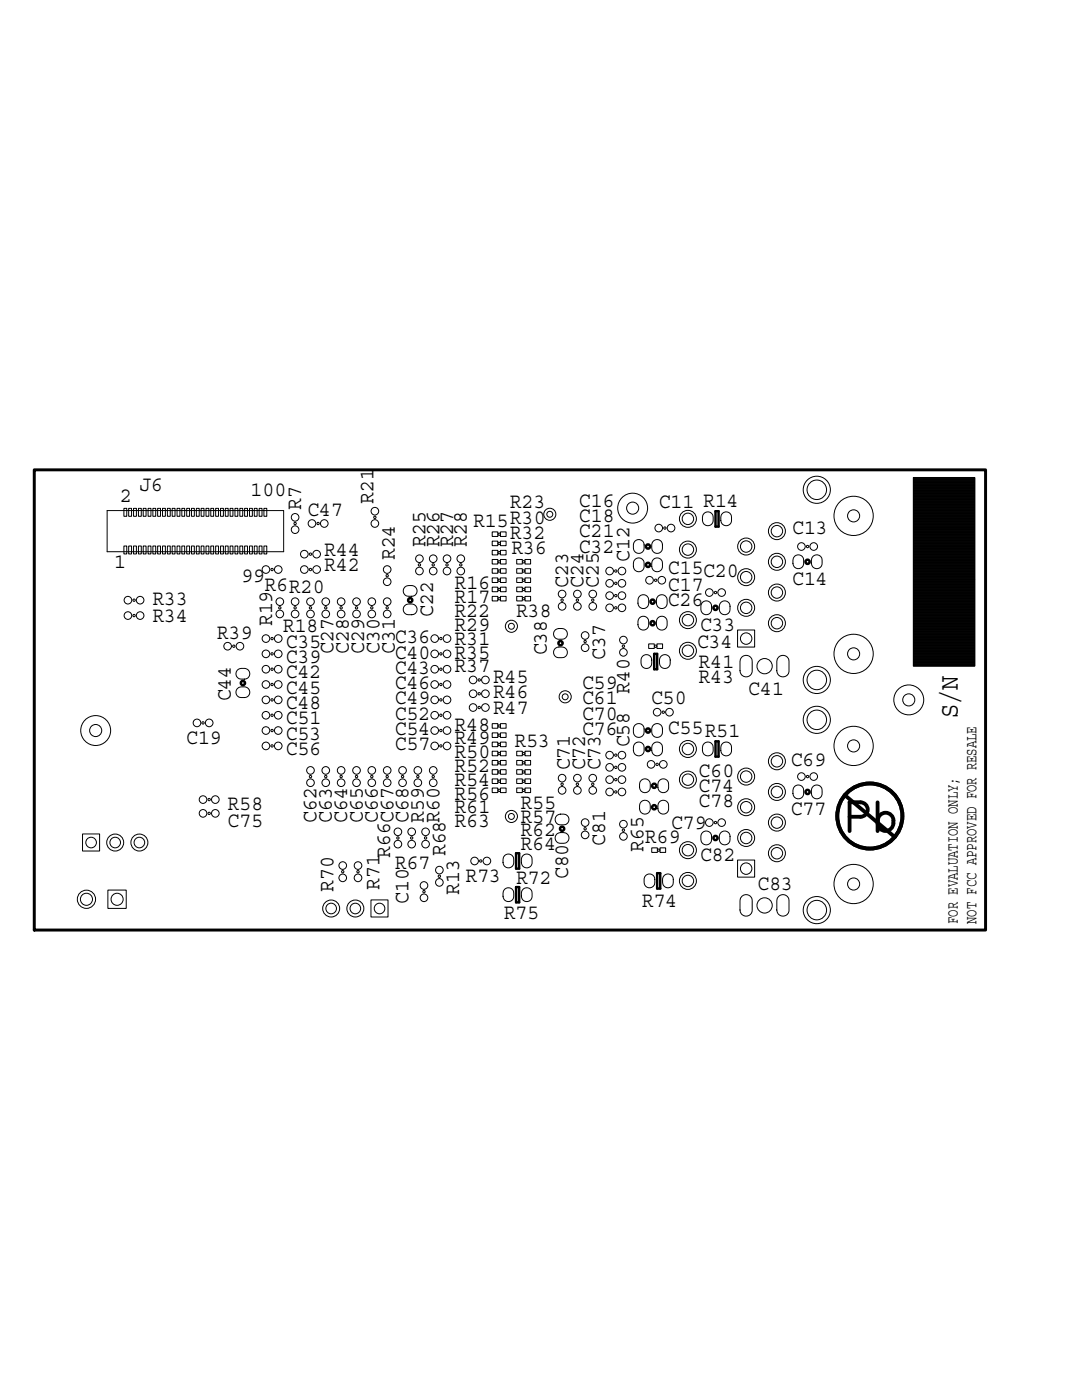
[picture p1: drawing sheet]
<svg xmlns="http://www.w3.org/2000/svg" width="216mm" height="279mm" viewBox="0 0 216 279" stroke-linecap="round" stroke-linejoin="round" font-family="sans-serif">
<defs><g id="words">
<text font-size="5.4" x="191.1" y="143.4" transform="rotate(-90 191.1 143.4)">S/N</text>
<g font-size="4.3">
<text x="24" y="100.2">2</text>
<text x="27.8" y="98">J6</text>
<text x="50" y="99">100</text>
<text x="60.1" y="101.7" transform="rotate(-90 60.1 101.7)">R7</text>
<text x="74.5" y="100.5" transform="rotate(-90 74.5 100.5)">R21</text>
<text x="101.7" y="101.4">R23</text>
<text x="115.5" y="101.1">C16</text>
<text x="131.4" y="101.4">C11 R14</text>
<text x="61.3" y="103">C47</text>
<text x="94.4" y="105.1">R15R30</text>
<text x="101.7" y="107.5">R32</text>
<text x="115.5" y="107.2">C21</text>
<text x="115.5" y="104.2">C18</text>
<text x="158.1" y="106.6">C13</text>
<text x="22.8" y="113.3">1</text>
<text x="64.7" y="110.9">R44</text>
<text x="64.7" y="114">R42</text>
<text x="78.8" y="111.8" transform="rotate(-90 78.8 111.8)">R24</text>
<text x="84.9" y="109.1" transform="rotate(-90 84.9 109.1)">R25</text>
<text x="87.7" y="109.1" transform="rotate(-90 87.7 109.1)">R26</text>
<text x="90.4" y="109.1" transform="rotate(-90 90.4 109.1)">R27</text>
<text x="93.2" y="109.1" transform="rotate(-90 93.2 109.1)">R28</text>
<text x="102" y="110.6">R36</text>
<text x="115.5" y="110.3">C32</text>
<text x="125.6" y="112.1" transform="rotate(-90 125.6 112.1)">C12</text>
<text x="48.2" y="116.1">99</text>
<text x="52.8" y="117.9">R6R20</text>
<text x="90.7" y="117.6">R16</text>
<text x="113.4" y="117.3" transform="rotate(-90 113.4 117.3)">C23</text>
<text x="116.4" y="117.3" transform="rotate(-90 116.4 117.3)">C24</text>
<text x="119.5" y="117.3" transform="rotate(-90 119.5 117.3)">C25</text>
<text x="133.3" y="117.9">C17</text>
<text x="133.3" y="114.6">C15C20</text>
<text x="158.1" y="116.7">C14</text>
<text x="30.4" y="124.1">R34</text>
<text x="30.4" y="120.7">R33</text>
<text x="54.3" y="125" transform="rotate(-90 54.3 125)">R19</text>
<text x="86.4" y="123.1" transform="rotate(-90 86.4 123.1)">C22</text>
<text x="90.7" y="123.1">R22</text>
<text x="90.7" y="125.9">R29</text>
<text x="90.7" y="120.4">R17</text>
<text x="103" y="123.1">R38</text>
<text x="133.3" y="121">C26</text>
<text x="139.7" y="125.9">C33</text>
<text x="43.3" y="127.4">R39</text>
<text x="56.4" y="126.2">R18</text>
<text x="57" y="129.3">C35</text>
<text x="66.5" y="130.5" transform="rotate(-90 66.5 130.5)">C27</text>
<text x="69.6" y="130.5" transform="rotate(-90 69.6 130.5)">C28</text>
<text x="72.7" y="130.5" transform="rotate(-90 72.7 130.5)">C29</text>
<text x="75.7" y="130.5" transform="rotate(-90 75.7 130.5)">C30</text>
<text x="78.8" y="128.4">C36</text>
<text x="78.8" y="131.4">C40</text>
<text x="78.8" y="130.5" transform="rotate(-90 78.8 130.5)">C31</text>
<text x="90.7" y="128.7">R31</text>
<text x="90.7" y="131.4">R35</text>
<text x="109.1" y="130.8" transform="rotate(-90 109.1 130.8)">C38</text>
<text x="120.7" y="131.7" transform="rotate(-90 120.7 131.7)">C37</text>
<text x="139.1" y="129.3">C34</text>
<text x="57" y="135.4">C42</text>
<text x="57" y="132.3">C39</text>
<text x="78.8" y="134.5">C43</text>
<text x="78.8" y="137.5">C46</text>
<text x="90.7" y="134.2">R37</text>
<text x="98.4" y="136.3">R45</text>
<text x="116.1" y="137.5">C59</text>
<text x="139.4" y="136.3">R43</text>
<text x="139.4" y="133.2">R41</text>
<text x="46" y="140" transform="rotate(-90 46 140)">C44</text>
<text x="57" y="138.5">C45</text>
<text x="57" y="141.5">C48</text>
<text x="78.8" y="140.6">C49</text>
<text x="78.8" y="143.7">C52</text>
<text x="98.4" y="139.4">R46</text>
<text x="98.4" y="142.4">R47</text>
<text x="116.1" y="140.6">C61</text>
<text x="116.1" y="143.7">C70</text>
<text x="125.6" y="138.5" transform="rotate(-90 125.6 138.5)">R40</text>
<text x="129.9" y="140.6">C50</text>
<text x="149.3" y="138.8">C41</text>
<text x="37.1" y="148.6">C19</text>
<text x="57" y="147.6">C53</text>
<text x="57" y="144.6">C51</text>
<text x="78.8" y="149.8">C57</text>
<text x="78.8" y="146.7">C54</text>
<text x="90.7" y="148.6">R49</text>
<text x="90.7" y="145.8">R48</text>
<text x="102.7" y="149.2">R53</text>
<text x="116.1" y="146.7">C76</text>
<text x="125.6" y="149.2" transform="rotate(-90 125.6 149.2)">C58</text>
<text x="133.3" y="146.4">C55R51</text>
<text x="57" y="150.7">C56</text>
<text x="90.7" y="151.3">R50</text>
<text x="90.7" y="154.1">R52</text>
<text x="113.7" y="153.8" transform="rotate(-90 113.7 153.8)">C71</text>
<text x="116.8" y="153.8" transform="rotate(-90 116.8 153.8)">C72</text>
<text x="119.8" y="153.8" transform="rotate(-90 119.8 153.8)">C73</text>
<text x="139.4" y="155">C60</text>
<text x="157.8" y="152.8">C69</text>
<text x="45.4" y="161.7">R58</text>
<text x="90.7" y="156.8">R54</text>
<text x="90.7" y="159.6">R56</text>
<text x="103.9" y="161.4">R55</text>
<text x="139.4" y="161.1">C78</text>
<text x="139.4" y="158.1">C74</text>
<text x="45.4" y="165.1">C75</text>
<text x="63.2" y="164.2" transform="rotate(-90 63.2 164.2)">C62</text>
<text x="66.2" y="164.2" transform="rotate(-90 66.2 164.2)">C63</text>
<text x="69.3" y="164.2" transform="rotate(-90 69.3 164.2)">C64</text>
<text x="72.4" y="164.2" transform="rotate(-90 72.4 164.2)">C65</text>
<text x="75.4" y="164.2" transform="rotate(-90 75.4 164.2)">C66</text>
<text x="81.5" y="164.2" transform="rotate(-90 81.5 164.2)">C68</text>
<text x="84.6" y="164.2" transform="rotate(-90 84.6 164.2)">R59</text>
<text x="87.7" y="164.2" transform="rotate(-90 87.7 164.2)">R60</text>
<text x="90.7" y="162.3">R61</text>
<text x="90.7" y="165.1">R63</text>
<text x="103.9" y="166.9">R62</text>
<text x="103.9" y="164.2">R57</text>
<text x="133.9" y="165.4">C79</text>
<text x="157.8" y="162.6">C77</text>
<text x="77.9" y="171.2" transform="rotate(-90 77.9 171.2)">R66C67</text>
<text x="78.8" y="173.4">R67</text>
<text x="88.9" y="170.9" transform="rotate(-90 88.9 170.9)">R68</text>
<text x="103.9" y="169.7">R64</text>
<text x="120.7" y="168.8" transform="rotate(-90 120.7 168.8)">C81</text>
<text x="128.4" y="170" transform="rotate(-90 128.4 170)">R65</text>
<text x="128.7" y="168.1">R69</text>
<text x="139.7" y="171.8">C82</text>
<text x="66.5" y="177.9" transform="rotate(-90 66.5 177.9)">R70</text>
<text x="75.7" y="177.7" transform="rotate(-90 75.7 177.7)">R71</text>
<text x="91.7" y="178.6" transform="rotate(-90 91.7 178.6)">R13</text>
<text x="92.9" y="176.1">R73 R72</text>
<text x="113.4" y="175.5" transform="rotate(-90 113.4 175.5)">C80</text>
<text x="151.2" y="177.7">C83</text>
<text x="81.5" y="180.4" transform="rotate(-90 81.5 180.4)">C10</text>
<text x="100.5" y="183.5">R75</text>
<text x="128.1" y="181">R74</text>
</g>
<g font-size="3.2">
<text x="191.1" y="184.4" transform="rotate(-90 191.1 184.4)">FOR EVALUATION ONLY;</text>
<text x="194.8" y="184.4" transform="rotate(-90 194.8 184.4)">NOT FCC APPROVED FOR RESALE</text>
</g>
</g></defs>
<g fill="none" stroke="#000" stroke-width=".49">
<path d="M142.8 102h.6v3.1h-.6zM130.5 130.5h.6v3.1h-.6zM142.8 148h.6v3h-.6zM103 177h.6v3.1h-.6zM103 170.3h.6v3.1h-.6zM131.1 174.3h.6v3h-.6z"/>
<circle cx="81.8" cy="119.8" r=".43"/>
<circle cx="129.3" cy="112.7" r=".43"/>
<circle cx="129.3" cy="109.1" r=".43"/>
<circle cx="161.1" cy="112.1" r=".43"/>
<circle cx="48.5" cy="136.3" r=".43"/>
<circle cx="111.8" cy="128.4" r=".43"/>
<circle cx="130.2" cy="120.1" r=".43"/>
<circle cx="130.2" cy="124.4" r=".43"/>
<circle cx="142.8" cy="121.3" r=".43"/>
<circle cx="129.3" cy="149.5" r=".43"/>
<circle cx="129.3" cy="145.8" r=".43"/>
<circle cx="130.5" cy="156.8" r=".43"/>
<circle cx="161.1" cy="158.1" r=".43"/>
<circle cx="112.2" cy="165.4" r=".43"/>
<circle cx="130.5" cy="161.1" r=".43"/>
<circle cx="142.8" cy="167.2" r=".43"/>
</g>
<g fill="none" stroke="#000" stroke-width=".2">
<path d="M182.2 95.3h12.3v37.6h-12.3zM182.3 99.9h12.2M182.3 99.8h12.2M182.3 99.7h12.2M182.3 99.6h12.2M182.3 99.5h12.2M182.3 99.4h12.2M182.3 99.3h12.2M182.3 99.2h12.2M182.3 99.1h12.2M182.3 99h12.2M182.3 98.9h12.2"/>
<path d="M182.3 98.8h12.2M182.3 98.7h12.2M182.3 98.6h12.2M182.3 98.5h12.2M182.3 98.4h12.2M182.3 98.3h12.2M182.3 98.2h12.2M182.3 98.1h12.2M182.3 98h12.2M182.3 97.9h12.2M182.3 97.8h12.2M182.3 97.7h12.2"/>
<path d="M182.3 97.6h12.2M182.3 97.5h12.2M182.3 97.4h12.2M182.3 97.3h12.2M182.3 97.2h12.2M182.3 97.1h12.2M182.3 97h12.2M182.3 96.9h12.2M182.3 96.8h12.2M182.3 96.7h12.2M182.3 96.6h12.2M182.3 96.5h12.2"/>
<path d="M182.3 96.4h12.2M182.3 96.3h12.2M182.3 96.2h12.2M182.3 96.1h12.2M182.3 96h12.2M182.3 95.9h12.2M182.3 95.8h12.2M182.3 95.7h12.2M182.3 95.6h12.2M182.3 95.5h12.2M182.3 95.4h12.2M21.4 101.9h35.2v8.2h-35.2z"/>
<path d="M24.7 109h.6v1.6h-.6zM24.7 101.5h.6v1.5h-.6zM25.7 109h.5v1.6h-.5zM25.7 101.5h.5v1.5h-.5zM26.6 109h.6v1.6h-.6zM26.6 101.5h.6v1.5h-.6zM27.6 109h.6v1.6h-.6zM27.6 101.5h.6v1.5h-.6zM28.6 109h.5v1.6h-.5zM28.6 101.5h.5v1.5h-.5zM29.5 109h.6v1.6h-.6zM29.5 101.5h.6v1.5h-.6z"/>
<path d="M30.5 109h.6v1.6h-.6zM30.5 101.5h.6v1.5h-.6zM31.5 109h.5v1.6h-.5zM31.5 101.5h.5v1.5h-.5zM32.4 109h.6v1.6h-.6zM32.4 101.5h.6v1.5h-.6zM33.4 109h.6v1.6h-.6zM33.4 101.5h.6v1.5h-.6zM34.4 109h.5v1.6h-.5zM34.4 101.5h.5v1.5h-.5zM35.3 109h.6v1.6h-.6zM35.3 101.5h.6v1.5h-.6z"/>
<path d="M36.3 109h.6v1.6h-.6zM36.3 101.5h.6v1.5h-.6zM37.3 109h.5v1.6h-.5zM37.3 101.5h.5v1.5h-.5zM38.2 109h.6v1.6h-.6zM38.2 101.5h.6v1.5h-.6zM39.2 109h.6v1.6h-.6zM39.2 101.5h.6v1.5h-.6zM40.1 109h.6v1.6h-.6zM40.1 101.5h.6v1.5h-.6zM41.1 109h.6v1.6h-.6zM41.1 101.5h.6v1.5h-.6z"/>
<path d="M42.1 109h.5v1.6h-.5zM42.1 101.5h.5v1.5h-.5zM43 101.5h.6v1.5h-.6zM43 109h.6v1.6h-.6zM44 101.5h.6v1.5h-.6zM44 109h.6v1.6h-.6zM45 101.5h.5v1.5h-.5zM45 109h.5v1.6h-.5zM45.9 101.5h.6v1.5h-.6zM45.9 109h.6v1.6h-.6zM46.9 101.5h.6v1.5h-.6zM46.9 109h.6v1.6h-.6z"/>
<path d="M47.9 101.5h.5v1.5h-.5zM47.9 109h.5v1.6h-.5zM48.8 101.5h.6v1.5h-.6zM48.8 109h.6v1.6h-.6zM49.8 101.5h.6v1.5h-.6zM49.8 109h.6v1.6h-.6zM50.7 101.5h.6v1.5h-.6zM50.7 109h.6v1.6h-.6zM51.7 101.5h.6v1.5h-.6zM51.7 109h.6v1.6h-.6zM52.7 101.5h.5v1.5h-.5zM52.7 109h.5v1.6h-.5z"/>
<path d="M80.8 117.2a1.61 1.61 0 0 1 2.4 .4 1.2 1.2 0 0 1-.4 1.2 1.2 1.2 0 0 1-1.3 .2 1.06 1.06 0 0 1-1-.7 1.06 1.06 0 0 1 .3-1.1zM98.2 115.3h1.1v.9h-1.1zM98.2 109.8h1.1v.9h-1.1zM98.2 108h1.1v.9h-1.1zM98.2 111.7h1.1v.9h-1.1zM98.2 113.5h1.1v.9h-1.1zM98.2 117.2h1.1v.9h-1.1zM98.2 119h1.1v.9h-1.1zM98.2 106.2h1.1v.9h-1.1zM99.9 115.3h1.1v.9h-1.1zM99.9 109.8h1.1v.9h-1.1zM99.9 108h1.1v.9h-1.1z"/>
<path d="M99.9 111.7h1.1v.9h-1.1zM99.9 113.5h1.1v.9h-1.1zM99.9 117.2h1.1v.9h-1.1zM99.9 119h1.1v.9h-1.1zM99.9 106.2h1.1v.9h-1.1zM103.1 115.3h1.1v.9h-1.1zM103.1 111.7h1.1v.9h-1.1zM103.1 113.5h1.1v.9h-1.1zM103.1 119h1.1v.9h-1.1zM103.1 117.2h1.1v.9h-1.1zM104.8 115.3h1.1v.9h-1.1zM104.8 111.7h1.1v.9h-1.1z"/>
<path d="M104.8 113.5h1.1v.9h-1.1zM104.8 119h1.1v.9h-1.1zM104.8 117.2h1.1v.9h-1.1zM126.7 111.7a1.06 1.06 0 0 1 1.2-.3 1.06 1.06 0 0 1 .6 1 1.24 1.24 0 0 1-1.1 1.7 1.46 1.46 0 0 1-.7-2.4zM126.8 107.9a1.06 1.06 0 0 1 1.1-.1 1.06 1.06 0 0 1 .6 1 1.19 1.19 0 0 1-.2 1.2 1.19 1.19 0 0 1-1.3 .4 1.62 1.62 0 0 1-.2-2.5zM127.6 119a1.06 1.06 0 0 1 1.2-.2 1.06 1.06 0 0 1 .6 1 1.24 1.24 0 0 1-1.1 1.6 1.46 1.46 0 0 1-.7-2.4zM130.4 111.7a1.06 1.06 0 0 1 1.1-.3 1.06 1.06 0 0 1 .7 1 1.24 1.24 0 0 1-1.2 1.7 1.46 1.46 0 0 1-.6-2.4zM130.4 107.9a1.06 1.06 0 0 1 1.2-.1 1.06 1.06 0 0 1 .6 1 1.19 1.19 0 0 1-.2 1.2 1.19 1.19 0 0 1-1.3 .4 1.62 1.62 0 0 1-.3-2.5zM131.3 119a1.06 1.06 0 0 1 1.2-.2 1.06 1.06 0 0 1 .6 1 1.24 1.24 0 0 1-1.1 1.6 1.46 1.46 0 0 1-.7-2.4zM140.5 102.5a1.06 1.06 0 0 1 1.1-.3 1.06 1.06 0 0 1 .7 1 1.24 1.24 0 0 1-1.1 1.7 1.46 1.46 0 0 1-.7-2.4zM144.1 102.5a1.06 1.06 0 0 1 1.2-.3 1.06 1.06 0 0 1 .7 1 1.24 1.24 0 0 1-1.2 1.7 1.46 1.46 0 0 1-.7-2.4zM158.5 111.1a1.06 1.06 0 0 1 1.2-.3 1.06 1.06 0 0 1 .7 1 1.24 1.24 0 0 1-1.2 1.7 1.46 1.46 0 0 1-.7-2.4z"/>
<path d="M162.2 111.1a1.06 1.06 0 0 1 1.2-.3 1.06 1.06 0 0 1 .6 1 1.24 1.24 0 0 1-1.1 1.7 1.46 1.46 0 0 1-.7-2.4zM182.3 120h12.2M182.3 119.9h12.2M182.3 119.8h12.2M182.3 119.7h12.2M182.3 119.6h12.2M182.3 119.5h12.2M182.3 119.4h12.2M182.3 119.3h12.2M182.3 119.2h12.2M182.3 119.1h12.2M182.3 119h12.2"/>
<path d="M182.3 118.9h12.2M182.3 118.8h12.2M182.3 118.7h12.2M182.3 118.6h12.2M182.3 118.5h12.2M182.3 118.4h12.2M182.3 118.3h12.2M182.3 118.2h12.2M182.3 118.1h12.2M182.3 118h12.2M182.3 117.9h12.2M182.3 117.8h12.2"/>
<path d="M182.3 117.7h12.2M182.3 117.6h12.2M182.3 117.5h12.2M182.3 117.4h12.2M182.3 117.3h12.2M182.3 117.2h12.2M182.3 117.1h12.2M182.3 117h12.2M182.3 116.9h12.2M182.3 116.8h12.2M182.3 116.7h12.2M182.3 116.6h12.2"/>
<path d="M182.3 116.5h12.2M182.3 116.4h12.2M182.3 116.3h12.2M182.3 116.2h12.2M182.3 116.1h12.2M182.3 116h12.2M182.3 115.9h12.2M182.3 115.8h12.2M182.3 115.7h12.2M182.3 115.6h12.2M182.3 115.5h12.2M182.3 115.4h12.2"/>
<path d="M182.3 115.3h12.2M182.3 115.2h12.2M182.3 115.1h12.2M182.3 115h12.2M182.3 114.9h12.2M182.3 114.8h12.2M182.3 114.7h12.2M182.3 114.6h12.2M182.3 114.5h12.2M182.3 114.4h12.2M182.3 114.3h12.2M182.3 114.2h12.2"/>
<path d="M182.3 114.1h12.2M182.3 114h12.2M182.3 113.9h12.2M182.3 113.8h12.2M182.3 113.7h12.2M182.3 113.6h12.2M182.3 113.5h12.2M182.3 113.4h12.2M182.3 113.3h12.2M182.3 113.2h12.2M182.3 113.1h12.2M182.3 113h12.2"/>
<path d="M182.3 112.9h12.2M182.3 112.8h12.2M182.3 112.7h12.2M182.3 112.6h12.2M182.3 112.5h12.2M182.3 112.4h12.2M182.3 112.3h12.2M182.3 112.2h12.2M182.3 112.1h12.2M182.3 112h12.2M182.3 111.9h12.2M182.3 111.8h12.2"/>
<path d="M182.3 111.7h12.2M182.3 111.6h12.2M182.3 111.5h12.2M182.3 111.4h12.2M182.3 111.3h12.2M182.3 111.2h12.2M182.3 111.1h12.2M182.3 111h12.2M182.3 110.9h12.2M182.3 110.8h12.2M182.3 110.7h12.2M182.3 110.6h12.2"/>
<path d="M182.3 110.5h12.2M182.3 110.4h12.2M182.3 110.3h12.2M182.3 110.2h12.2M182.3 110.1h12.2M182.3 110h12.2M182.3 109.9h12.2M182.3 109.8h12.2M182.3 109.7h12.2M182.3 109.6h12.2M182.3 109.5h12.2M182.3 109.4h12.2"/>
<path d="M182.3 109.3h12.2M182.3 109.2h12.2M182.3 109.1h12.2M182.3 109h12.2M182.3 108.9h12.2M182.3 108.8h12.2M182.3 108.7h12.2M182.3 108.6h12.2M182.3 108.5h12.2M182.3 108.4h12.2M182.3 108.3h12.2M182.3 108.2h12.2"/>
<path d="M182.3 108.1h12.2M182.3 108h12.2M182.3 107.9h12.2M182.3 107.8h12.2M182.3 107.7h12.2M182.3 107.6h12.2M182.3 107.5h12.2M182.3 107.4h12.2M182.3 107.3h12.2M182.3 107.2h12.2M182.3 107.1h12.2M182.3 107h12.2"/>
<path d="M182.3 106.9h12.2M182.3 106.8h12.2M182.3 106.7h12.2M182.3 106.6h12.2M182.3 106.5h12.2M182.3 106.4h12.2M182.3 106.3h12.2M182.3 106.2h12.2M182.3 106.1h12.2M182.3 106h12.2M182.3 105.9h12.2M182.3 105.8h12.2"/>
<path d="M182.3 105.7h12.2M182.3 105.6h12.2M182.3 105.5h12.2M182.3 105.4h12.2M182.3 105.3h12.2M182.3 105.2h12.2M182.3 105.1h12.2M182.3 105h12.2M182.3 104.9h12.2M182.3 104.8h12.2M182.3 104.7h12.2M182.3 104.6h12.2"/>
<path d="M182.3 104.5h12.2M182.3 104.4h12.2M182.3 104.3h12.2M182.3 104.2h12.2M182.3 104.1h12.2M182.3 104h12.2M182.3 103.9h12.2M182.3 103.8h12.2M182.3 103.7h12.2M182.3 103.6h12.2M182.3 103.5h12.2M182.3 103.4h12.2"/>
<path d="M182.3 103.3h12.2M182.3 103.2h12.2M182.3 103.1h12.2M182.3 103h12.2M182.3 102.9h12.2M182.3 102.8h12.2M182.3 102.7h12.2M182.3 102.6h12.2M182.3 102.5h12.2M182.3 102.4h12.2M182.3 102.3h12.2M182.3 102.2h12.2"/>
<path d="M182.3 102.1h12.2M182.3 102h12.2M182.3 101.9h12.2M182.3 101.8h12.2M182.3 101.7h12.2M182.3 101.6h12.2M182.3 101.5h12.2M182.3 101.4h12.2M182.3 101.3h12.2M182.3 101.2h12.2M182.3 101.1h12.2M182.3 101h12.2"/>
<path d="M182.3 100.9h12.2M182.3 100.8h12.2M182.3 100.7h12.2M182.3 100.6h12.2M182.3 100.5h12.2M182.3 100.4h12.2M182.3 100.3h12.2M182.3 100.2h12.2M182.3 100.1h12.2M182.3 100h12.2M47.4 133.7a1.61 1.61 0 0 1 2.4 .4 1.2 1.2 0 0 1-.4 1.2 1.2 1.2 0 0 1-1.2 .2 1.06 1.06 0 0 1-1-.6 1.06 1.06 0 0 1 .2-1.2zM47.4 137.4a1.61 1.61 0 0 1 2.4 .4 1.2 1.2 0 0 1-.4 1.2 1.2 1.2 0 0 1-1.2 .2 1.06 1.06 0 0 1-1-.6 1.06 1.06 0 0 1 .2-1.2z"/>
<path d="M80.8 120.9a1.61 1.61 0 0 1 2.4 .4 1.2 1.2 0 0 1-.4 1.2 1.2 1.2 0 0 1-1.3 .2 1.06 1.06 0 0 1-1-.7 1.06 1.06 0 0 1 .3-1.1zM110.9 129.3a1.37 1.37 0 0 1 1.6-.1 1.37 1.37 0 0 1 .6 1.4 1.57 1.57 0 0 1-2.6-.1l.1-.8zM110.9 125.6a1.37 1.37 0 0 1 1.6-.1 1.37 1.37 0 0 1 .6 1.4 1.57 1.57 0 0 1-2.6 0l.1-.9zM127.6 123.3a1.06 1.06 0 0 1 1.2-.2 1.06 1.06 0 0 1 .6 1 1.24 1.24 0 0 1-1.1 1.6 1.46 1.46 0 0 1-.7-2.4zM128.3 130.9a1.06 1.06 0 0 1 1.1-.2 1.06 1.06 0 0 1 .6 1 1.19 1.19 0 0 1-.2 1.3 1.19 1.19 0 0 1-1.2 .3 1.62 1.62 0 0 1-.3-2.4zM129.4 128.5h1.2v.9h-1.2zM131.1 128.5h1.1v.9h-1.1zM131.3 123.3a1.06 1.06 0 0 1 1.2-.2 1.06 1.06 0 0 1 .6 1 1.24 1.24 0 0 1-1.1 1.6 1.46 1.46 0 0 1-.7-2.4zM132 130.9a1.06 1.06 0 0 1 1.1-.2 1.06 1.06 0 0 1 .6 1 1.19 1.19 0 0 1-.2 1.3 1.19 1.19 0 0 1-1.2 .3 1.62 1.62 0 0 1-.3-2.4zM140.2 120.2a1.06 1.06 0 0 1 1.2-.2 1.06 1.06 0 0 1 .6 1 1.19 1.19 0 0 1-.2 1.3 1.19 1.19 0 0 1-1.3 .3 1.62 1.62 0 0 1-.3-2.4zM143.9 120.2a1.06 1.06 0 0 1 1.2-.2 1.06 1.06 0 0 1 .6 1 1.19 1.19 0 0 1-.2 1.3 1.19 1.19 0 0 1-1.3 .3 1.62 1.62 0 0 1-.3-2.4zM147.2 125.7h3.4v3.4h-3.4z"/>
<path d="M148 131.2a1.21 1.21 0 0 1 1.3-.3 1.21 1.21 0 0 1 .8 1.1v1.9a1.22 1.22 0 0 1-1.2 1.2 1.22 1.22 0 0 1-1.2-1.2v-1.9zM155.3 131.2a1.21 1.21 0 0 1 1.4-.3 1.21 1.21 0 0 1 .7 1.1v1.9a1.22 1.22 0 0 1-1.2 1.2 1.22 1.22 0 0 1-1.2-1.2v-1.9zM182.3 132.9h12.2M182.3 132.8h12.2M182.3 132.7h12.2M182.3 132.6h12.2M182.3 132.5h12.2M182.3 132.4h12.2M182.3 132.3h12.2M182.3 132.2h12.2M182.3 132.1h12.2M182.3 132h12.2"/>
<path d="M182.3 131.9h12.2M182.3 131.8h12.2M182.3 131.7h12.2M182.3 131.6h12.2M182.3 131.5h12.2M182.3 131.4h12.2M182.3 131.3h12.2M182.3 131.2h12.2M182.3 131.1h12.2M182.3 131h12.2M182.3 130.9h12.2M182.3 130.8h12.2"/>
<path d="M182.3 130.7h12.2M182.3 130.6h12.2M182.3 130.5h12.2M182.3 130.4h12.2M182.3 130.3h12.2M182.3 130.2h12.2M182.3 130.1h12.2M182.3 130h12.2M182.3 129.9h12.2M182.3 129.8h12.2M182.3 129.7h12.2M182.3 129.6h12.2"/>
<path d="M182.3 129.5h12.2M182.3 129.4h12.2M182.3 129.3h12.2M182.3 129.2h12.2M182.3 129.1h12.2M182.3 129h12.2M182.3 128.9h12.2M182.3 128.8h12.2M182.3 128.7h12.2M182.3 128.6h12.2M182.3 128.5h12.2M182.3 128.4h12.2"/>
<path d="M182.3 128.3h12.2M182.3 128.2h12.2M182.3 128.1h12.2M182.3 128h12.2M182.3 127.9h12.2M182.3 127.8h12.2M182.3 127.7h12.2M182.3 127.6h12.2M182.3 127.5h12.2M182.3 127.4h12.2M182.3 127.3h12.2M182.3 127.2h12.2"/>
<path d="M182.3 127.1h12.2M182.3 127h12.2M182.3 126.9h12.2M182.3 126.8h12.2M182.3 126.7h12.2M182.3 126.6h12.2M182.3 126.5h12.2M182.3 126.4h12.2M182.3 126.3h12.2M182.3 126.2h12.2M182.3 126.1h12.2M182.3 126h12.2"/>
<path d="M182.3 125.9h12.2M182.3 125.8h12.2M182.3 125.7h12.2M182.3 125.6h12.2M182.3 125.5h12.2M182.3 125.4h12.2M182.3 125.3h12.2M182.3 125.2h12.2M182.3 125.1h12.2M182.3 125h12.2M182.3 124.9h12.2M182.3 124.8h12.2"/>
<path d="M182.3 124.7h12.2M182.3 124.6h12.2M182.3 124.5h12.2M182.3 124.4h12.2M182.3 124.3h12.2M182.3 124.2h12.2M182.3 124.1h12.2M182.3 124h12.2M182.3 123.9h12.2M182.3 123.8h12.2M182.3 123.7h12.2M182.3 123.6h12.2"/>
<path d="M182.3 123.5h12.2M182.3 123.4h12.2M182.3 123.3h12.2M182.3 123.2h12.2M182.3 123.1h12.2M182.3 123h12.2M182.3 122.9h12.2M182.3 122.8h12.2M182.3 122.7h12.2M182.3 122.6h12.2M182.3 122.5h12.2M182.3 122.4h12.2"/>
<path d="M182.3 122.3h12.2M182.3 122.2h12.2M182.3 122.1h12.2M182.3 122h12.2M182.3 121.9h12.2M182.3 121.8h12.2M182.3 121.7h12.2M182.3 121.6h12.2M182.3 121.5h12.2M182.3 121.4h12.2M182.3 121.3h12.2M182.3 121.2h12.2"/>
<path d="M182.3 121.1h12.2M182.3 121h12.2M182.3 120.9h12.2M182.3 120.8h12.2M182.3 120.7h12.2M182.3 120.6h12.2M182.3 120.5h12.2M182.3 120.4h12.2M182.3 120.3h12.2M182.3 120.2h12.2M182.3 120.1h12.2M98.2 155.4h1.1v1h-1.1z"/>
<path d="M98.2 148.1h1.1v.9h-1.1zM98.2 149.9h1.1v.9h-1.1zM98.2 151.8h1.1v.9h-1.1zM98.2 153.6h1.1v.9h-1.1zM98.2 157.3h1.1v.9h-1.1zM98.2 144.4h1.1v.9h-1.1zM98.2 146.3h1.1v.9h-1.1zM99.9 155.4h1.1v1h-1.1zM99.9 148.1h1.1v.9h-1.1zM99.9 149.9h1.1v.9h-1.1zM99.9 151.8h1.1v.9h-1.1zM99.9 153.6h1.1v.9h-1.1z"/>
<path d="M99.9 157.3h1.1v.9h-1.1zM99.9 144.4h1.1v.9h-1.1zM99.9 146.3h1.1v.9h-1.1zM103.1 149.9h1.1v.9h-1.1zM103.1 155.4h1.1v1h-1.1zM103.1 157.3h1.1v.9h-1.1zM103.1 151.8h1.1v.9h-1.1zM103.1 153.6h1.1v.9h-1.1zM104.8 149.9h1.1v.9h-1.1zM104.8 155.4h1.1v1h-1.1zM104.8 157.3h1.1v.9h-1.1zM104.8 151.8h1.1v.9h-1.1z"/>
<path d="M104.8 153.6h1.1v.9h-1.1zM126.7 148.4a1.06 1.06 0 0 1 1.2-.2 1.06 1.06 0 0 1 .6 1 1.24 1.24 0 0 1-1.1 1.6 1.46 1.46 0 0 1-.7-2.4zM126.8 144.7a1.06 1.06 0 0 1 1.1-.2 1.06 1.06 0 0 1 .6 1 1.19 1.19 0 0 1-.2 1.3 1.19 1.19 0 0 1-1.3 .3 1.62 1.62 0 0 1-.2-2.4zM127.9 155.8a1.06 1.06 0 0 1 1.2-.3 1.06 1.06 0 0 1 .7 1 1.24 1.24 0 0 1-1.2 1.7 1.46 1.46 0 0 1-.7-2.4zM130.4 148.4a1.06 1.06 0 0 1 1.1-.2 1.06 1.06 0 0 1 .7 1 1.24 1.24 0 0 1-1.2 1.6 1.46 1.46 0 0 1-.6-2.4zM130.4 144.7a1.06 1.06 0 0 1 1.2-.2 1.06 1.06 0 0 1 .6 1 1.19 1.19 0 0 1-.2 1.3 1.19 1.19 0 0 1-1.3 .3 1.62 1.62 0 0 1-.3-2.4zM131.6 155.8a1.06 1.06 0 0 1 1.2-.3 1.06 1.06 0 0 1 .6 1 1.24 1.24 0 0 1-1.1 1.7 1.46 1.46 0 0 1-.7-2.4zM140.5 148.4a1.06 1.06 0 0 1 1.1-.2 1.06 1.06 0 0 1 .7 1 1.24 1.24 0 0 1-1.1 1.6 1.46 1.46 0 0 1-.7-2.4zM144.1 148.4a1.06 1.06 0 0 1 1.2-.2 1.06 1.06 0 0 1 .7 1 1.24 1.24 0 0 1-1.2 1.6 1.46 1.46 0 0 1-.7-2.4zM158.5 157a1.06 1.06 0 0 1 1.2-.3 1.06 1.06 0 0 1 .7 1 1.24 1.24 0 0 1-1.2 1.7 1.46 1.46 0 0 1-.7-2.4zM162.2 157a1.06 1.06 0 0 1 1.2-.3 1.06 1.06 0 0 1 .6 1 1.24 1.24 0 0 1-1.1 1.7 1.46 1.46 0 0 1-.7-2.4zM16.5 166.4h3.4v3.4h-3.4z"/>
<path d="M21.5 177.6h3.7v3.7h-3.7zM74 179.6h3.4v3.4h-3.4zM100.7 177.5a1.06 1.06 0 0 1 1.1-.3 1.06 1.06 0 0 1 .7 1 1.24 1.24 0 0 1-1.1 1.7 1.46 1.46 0 0 1-.7-2.4zM100.7 170.8a1.06 1.06 0 0 1 1.1-.3 1.06 1.06 0 0 1 .7 1 1.24 1.24 0 0 1-1.1 1.7 1.46 1.46 0 0 1-.7-2.4zM104.3 170.8a1.06 1.06 0 0 1 1.2-.3 1.06 1.06 0 0 1 .7 1 1.24 1.24 0 0 1-1.2 1.7 1.46 1.46 0 0 1-.7-2.4zM104.3 177.5a1.06 1.06 0 0 1 1.2-.3 1.06 1.06 0 0 1 .7 1 1.24 1.24 0 0 1-1.2 1.7 1.46 1.46 0 0 1-.7-2.4zM111.2 166.4a1.37 1.37 0 0 1 1.6-.2 1.37 1.37 0 0 1 .7 1.5 1.57 1.57 0 0 1-2.7-.1l.1-.9zM111.2 162.7a1.37 1.37 0 0 1 1.6-.2 1.37 1.37 0 0 1 .7 1.5 1.57 1.57 0 0 1-2.7-.1l.1-.8zM127.9 160a1.06 1.06 0 0 1 1.2-.2 1.06 1.06 0 0 1 .7 1 1.24 1.24 0 0 1-1.2 1.7 1.46 1.46 0 0 1-.7-2.5zM128.9 174.7a1.06 1.06 0 0 1 1.1-.2 1.06 1.06 0 0 1 .7 1 1.19 1.19 0 0 1-.2 1.3 1.19 1.19 0 0 1-1.3 .3 1.62 1.62 0 0 1-.3-2.4zM130 169.2h1.2v.9h-1.2zM131.6 160a1.06 1.06 0 0 1 1.2-.2 1.06 1.06 0 0 1 .6 1 1.24 1.24 0 0 1-1.1 1.7 1.46 1.46 0 0 1-.7-2.5z"/>
<path d="M131.7 169.2h1.1v.9h-1.1zM132.6 174.7a1.06 1.06 0 0 1 1.1-.2 1.06 1.06 0 0 1 .6 1 1.19 1.19 0 0 1-.2 1.3 1.19 1.19 0 0 1-1.2 .3 1.62 1.62 0 0 1-.3-2.4zM140.2 166.1a1.06 1.06 0 0 1 1.2-.2 1.06 1.06 0 0 1 .6 1 1.19 1.19 0 0 1-.2 1.3 1.19 1.19 0 0 1-1.3 .3 1.62 1.62 0 0 1-.3-2.4zM143.9 166.1a1.06 1.06 0 0 1 1.2-.2 1.06 1.06 0 0 1 .6 1 1.19 1.19 0 0 1-.2 1.3 1.19 1.19 0 0 1-1.3 .3 1.62 1.62 0 0 1-.3-2.4zM147.2 171.6h3.4v3.4h-3.4zM148 178.9a1.21 1.21 0 0 1 1.3-.3 1.21 1.21 0 0 1 .8 1.2v1.8a1.22 1.22 0 0 1-1.2 1.2 1.22 1.22 0 0 1-1.2-1.2v-1.8zM155.3 178.9a1.21 1.21 0 0 1 1.4-.3 1.21 1.21 0 0 1 .7 1.2v1.8a1.22 1.22 0 0 1-1.2 1.2 1.22 1.22 0 0 1-1.2-1.2v-1.8z"/>
<circle cx="163" cy="97.7" r="2.71"/>
<circle cx="163" cy="97.7" r="1.95"/>
<circle cx="25.5" cy="119.8" r=".76"/>
<circle cx="26.8" cy="119.8" r=".23"/>
<circle cx="28" cy="119.8" r=".76"/>
<circle cx="53.1" cy="113.7" r=".76"/>
<circle cx="54.3" cy="113.7" r=".23"/>
<circle cx="55.5" cy="113.7" r=".76"/>
<circle cx="58.9" cy="104.5" r=".23"/>
<circle cx="58.9" cy="105.7" r=".76"/>
<circle cx="58.9" cy="103.2" r=".76"/>
<circle cx="60.7" cy="113.7" r=".76"/>
<circle cx="60.7" cy="110.6" r=".76"/>
<circle cx="62" cy="110.6" r=".23"/>
<circle cx="62" cy="113.7" r=".23"/>
<circle cx="62.3" cy="104.5" r=".76"/>
<circle cx="63.2" cy="113.7" r=".76"/>
<circle cx="63.2" cy="110.6" r=".76"/>
<circle cx="63.5" cy="104.5" r=".23"/>
<circle cx="64.7" cy="104.5" r=".76"/>
<circle cx="74.8" cy="103.3" r=".23"/>
<circle cx="74.8" cy="102" r=".76"/>
<circle cx="74.8" cy="104.5" r=".76"/>
<circle cx="77.3" cy="114.9" r=".23"/>
<circle cx="77.3" cy="116.1" r=".76"/>
<circle cx="77.3" cy="113.7" r=".76"/>
<circle cx="83.7" cy="112.7" r=".23"/>
<circle cx="83.7" cy="111.5" r=".76"/>
<circle cx="83.7" cy="114" r=".76"/>
<circle cx="86.4" cy="112.7" r=".23"/>
<circle cx="86.4" cy="111.5" r=".76"/>
<circle cx="86.4" cy="114" r=".76"/>
<circle cx="89.2" cy="112.7" r=".23"/>
<circle cx="89.2" cy="111.5" r=".76"/>
<circle cx="89.2" cy="114" r=".76"/>
<circle cx="91.9" cy="112.7" r=".23"/>
<circle cx="91.9" cy="111.5" r=".76"/>
<circle cx="91.9" cy="114" r=".76"/>
<circle cx="99.6" cy="112.1" r=".23"/>
<circle cx="99.6" cy="110.3" r=".23"/>
<circle cx="99.6" cy="114" r=".23"/>
<circle cx="99.6" cy="119.5" r=".23"/>
<circle cx="99.6" cy="108.5" r=".23"/>
<circle cx="99.6" cy="106.6" r=".23"/>
<circle cx="99.6" cy="115.8" r=".23"/>
<circle cx="99.6" cy="117.6" r=".23"/>
<circle cx="104.5" cy="115.8" r=".23"/>
<circle cx="104.5" cy="112.1" r=".23"/>
<circle cx="104.5" cy="117.6" r=".23"/>
<circle cx="104.5" cy="119.5" r=".23"/>
<circle cx="104.5" cy="114" r=".23"/>
<circle cx="109.7" cy="102.6" r=".59"/>
<circle cx="109.7" cy="102.6" r="1.21"/>
<circle cx="112.2" cy="119.8" r=".23"/>
<circle cx="112.2" cy="118.6" r=".76"/>
<circle cx="115.2" cy="119.8" r=".23"/>
<circle cx="115.2" cy="118.6" r=".76"/>
<circle cx="118.3" cy="119.8" r=".23"/>
<circle cx="118.3" cy="118.6" r=".76"/>
<circle cx="121.6" cy="118.9" r=".76"/>
<circle cx="121.6" cy="116.4" r=".76"/>
<circle cx="121.6" cy="114" r=".76"/>
<circle cx="122.9" cy="118.9" r=".23"/>
<circle cx="122.9" cy="116.4" r=".23"/>
<circle cx="122.9" cy="114" r=".23"/>
<circle cx="124.1" cy="116.4" r=".76"/>
<circle cx="124.1" cy="114" r=".76"/>
<circle cx="124.1" cy="118.9" r=".76"/>
<circle cx="126.2" cy="101.4" r="1.21"/>
<circle cx="126.2" cy="101.4" r="2.98"/>
<circle cx="129.6" cy="115.8" r=".76"/>
<circle cx="130.8" cy="115.8" r=".23"/>
<circle cx="131.4" cy="105.4" r=".76"/>
<circle cx="132.1" cy="115.8" r=".76"/>
<circle cx="132.7" cy="105.4" r=".23"/>
<circle cx="133.9" cy="105.4" r=".76"/>
<circle cx="137.3" cy="109.7" r="1.7"/>
<circle cx="137.3" cy="103.5" r="1.7"/>
<circle cx="137.3" cy="109.7" r="1.14"/>
<circle cx="137.3" cy="103.5" r="1.14"/>
<circle cx="141.5" cy="118.3" r=".76"/>
<circle cx="142.8" cy="118.3" r=".23"/>
<circle cx="144" cy="118.3" r=".76"/>
<circle cx="148.9" cy="109.1" r="1.7"/>
<circle cx="148.9" cy="115.2" r="1.7"/>
<circle cx="148.9" cy="109.1" r="1.14"/>
<circle cx="148.9" cy="115.2" r="1.14"/>
<circle cx="155" cy="118.3" r="1.7"/>
<circle cx="155" cy="106" r="1.7"/>
<circle cx="155" cy="112.1" r="1.7"/>
<circle cx="155" cy="118.3" r="1.14"/>
<circle cx="155" cy="106" r="1.14"/>
<circle cx="155" cy="112.1" r="1.14"/>
<circle cx="159.9" cy="109.1" r=".76"/>
<circle cx="161.1" cy="109.1" r=".23"/>
<circle cx="162.4" cy="109.1" r=".76"/>
<circle cx="170.3" cy="103" r="3.9"/>
<circle cx="170.3" cy="103" r="1.21"/>
<circle cx="25.5" cy="122.8" r=".76"/>
<circle cx="26.8" cy="122.9" r=".23"/>
<circle cx="28" cy="122.8" r=".76"/>
<circle cx="45.4" cy="129" r=".76"/>
<circle cx="46.6" cy="129" r=".23"/>
<circle cx="47.9" cy="129" r=".76"/>
<circle cx="53.1" cy="136.6" r=".76"/>
<circle cx="53.1" cy="130.5" r=".76"/>
<circle cx="53.1" cy="127.4" r=".76"/>
<circle cx="53.1" cy="139.7" r=".76"/>
<circle cx="53.1" cy="133.6" r=".76"/>
<circle cx="54.3" cy="130.5" r=".23"/>
<circle cx="54.3" cy="133.6" r=".23"/>
<circle cx="54.3" cy="136.6" r=".23"/>
<circle cx="54.3" cy="139.7" r=".23"/>
<circle cx="54.3" cy="127.4" r=".23"/>
<circle cx="55.5" cy="127.4" r=".76"/>
<circle cx="55.5" cy="130.5" r=".76"/>
<circle cx="55.5" cy="133.6" r=".76"/>
<circle cx="55.5" cy="139.7" r=".76"/>
<circle cx="55.5" cy="136.6" r=".76"/>
<circle cx="55.8" cy="121.3" r=".23"/>
<circle cx="55.8" cy="120.1" r=".76"/>
<circle cx="55.8" cy="122.5" r=".76"/>
<circle cx="58.9" cy="121.3" r=".23"/>
<circle cx="58.9" cy="120.1" r=".76"/>
<circle cx="58.9" cy="122.5" r=".76"/>
<circle cx="62" cy="121.3" r=".23"/>
<circle cx="62" cy="120.1" r=".76"/>
<circle cx="62" cy="122.5" r=".76"/>
<circle cx="65" cy="121.3" r=".23"/>
<circle cx="65" cy="120.1" r=".76"/>
<circle cx="65" cy="122.5" r=".76"/>
<circle cx="68.1" cy="121.3" r=".23"/>
<circle cx="68.1" cy="120.1" r=".76"/>
<circle cx="68.1" cy="122.5" r=".76"/>
<circle cx="71.1" cy="121.3" r=".23"/>
<circle cx="71.1" cy="120.1" r=".76"/>
<circle cx="71.1" cy="122.5" r=".76"/>
<circle cx="74.2" cy="121.3" r=".23"/>
<circle cx="74.2" cy="120.1" r=".76"/>
<circle cx="74.2" cy="122.5" r=".76"/>
<circle cx="77.3" cy="121.3" r=".23"/>
<circle cx="77.3" cy="122.5" r=".76"/>
<circle cx="77.3" cy="120.1" r=".76"/>
<circle cx="86.7" cy="139.7" r=".76"/>
<circle cx="86.7" cy="127.4" r=".76"/>
<circle cx="86.7" cy="136.6" r=".76"/>
<circle cx="86.7" cy="130.5" r=".76"/>
<circle cx="86.7" cy="133.6" r=".76"/>
<circle cx="88" cy="139.7" r=".23"/>
<circle cx="88" cy="133.6" r=".23"/>
<circle cx="88" cy="127.4" r=".23"/>
<circle cx="88" cy="130.5" r=".23"/>
<circle cx="88" cy="136.6" r=".23"/>
<circle cx="89.2" cy="130.5" r=".76"/>
<circle cx="89.2" cy="133.6" r=".76"/>
<circle cx="89.2" cy="136.6" r=".76"/>
<circle cx="89.2" cy="139.7" r=".76"/>
<circle cx="89.2" cy="127.4" r=".76"/>
<circle cx="94.4" cy="135.7" r=".76"/>
<circle cx="94.4" cy="138.4" r=".76"/>
<circle cx="95.6" cy="138.5" r=".23"/>
<circle cx="95.6" cy="135.7" r=".23"/>
<circle cx="96.9" cy="135.7" r=".76"/>
<circle cx="96.9" cy="138.4" r=".76"/>
<circle cx="102" cy="125" r=".59"/>
<circle cx="102" cy="125" r="1.21"/>
<circle cx="112.2" cy="121" r=".76"/>
<circle cx="112.8" cy="139.1" r=".59"/>
<circle cx="112.8" cy="139.1" r="1.21"/>
<circle cx="115.2" cy="121" r=".76"/>
<circle cx="116.8" cy="128" r=".23"/>
<circle cx="116.8" cy="129.3" r=".76"/>
<circle cx="116.8" cy="126.8" r=".76"/>
<circle cx="118.3" cy="121" r=".76"/>
<circle cx="121.6" cy="121.3" r=".76"/>
<circle cx="122.9" cy="121.3" r=".23"/>
<circle cx="124.1" cy="121.3" r=".76"/>
<circle cx="124.4" cy="129" r=".23"/>
<circle cx="124.4" cy="127.7" r=".76"/>
<circle cx="124.4" cy="130.2" r=".76"/>
<circle cx="130.8" cy="129" r=".23"/>
<circle cx="137.3" cy="123.8" r="1.7"/>
<circle cx="137.3" cy="129.9" r="1.7"/>
<circle cx="137.3" cy="123.8" r="1.14"/>
<circle cx="137.3" cy="129.9" r="1.14"/>
<circle cx="148.9" cy="121.3" r="1.7"/>
<circle cx="148.9" cy="121.3" r="1.14"/>
<circle cx="148.9" cy="127.4" r="1.14"/>
<circle cx="152.6" cy="132.9" r="1.52"/>
<circle cx="155" cy="124.4" r="1.7"/>
<circle cx="155" cy="124.4" r="1.14"/>
<circle cx="163" cy="135.7" r="2.71"/>
<circle cx="163" cy="135.7" r="1.95"/>
<circle cx="170.3" cy="130.5" r="3.9"/>
<circle cx="170.3" cy="130.5" r="1.21"/>
<circle cx="181.3" cy="139.7" r="1.21"/>
<circle cx="181.3" cy="139.7" r="2.98"/>
<circle cx="19.1" cy="145.8" r="1.21"/>
<circle cx="19.1" cy="145.8" r="2.98"/>
<circle cx="39.3" cy="144.3" r=".76"/>
<circle cx="40.5" cy="144.3" r=".23"/>
<circle cx="40.5" cy="159.6" r=".76"/>
<circle cx="41.7" cy="159.6" r=".23"/>
<circle cx="41.7" cy="144.3" r=".76"/>
<circle cx="43" cy="159.6" r=".76"/>
<circle cx="53.1" cy="142.7" r=".76"/>
<circle cx="53.1" cy="145.8" r=".76"/>
<circle cx="53.1" cy="148.9" r=".76"/>
<circle cx="54.3" cy="148.9" r=".23"/>
<circle cx="54.3" cy="145.8" r=".23"/>
<circle cx="54.3" cy="142.7" r=".23"/>
<circle cx="55.5" cy="142.7" r=".76"/>
<circle cx="55.5" cy="148.9" r=".76"/>
<circle cx="55.5" cy="145.8" r=".76"/>
<circle cx="62" cy="155" r=".23"/>
<circle cx="62" cy="153.8" r=".76"/>
<circle cx="62" cy="156.2" r=".76"/>
<circle cx="65" cy="155" r=".23"/>
<circle cx="65" cy="156.2" r=".76"/>
<circle cx="65" cy="153.8" r=".76"/>
<circle cx="68.1" cy="155" r=".23"/>
<circle cx="68.1" cy="153.8" r=".76"/>
<circle cx="68.1" cy="156.2" r=".76"/>
<circle cx="71.1" cy="155" r=".23"/>
<circle cx="71.1" cy="156.2" r=".76"/>
<circle cx="71.1" cy="153.8" r=".76"/>
<circle cx="74.2" cy="155" r=".23"/>
<circle cx="74.2" cy="156.2" r=".76"/>
<circle cx="74.2" cy="153.8" r=".76"/>
<circle cx="77.3" cy="155" r=".23"/>
<circle cx="77.3" cy="156.2" r=".76"/>
<circle cx="77.3" cy="153.8" r=".76"/>
<circle cx="80.3" cy="155" r=".23"/>
<circle cx="80.3" cy="153.8" r=".76"/>
<circle cx="80.3" cy="156.2" r=".76"/>
<circle cx="83.4" cy="155" r=".23"/>
<circle cx="83.4" cy="153.8" r=".76"/>
<circle cx="83.4" cy="156.2" r=".76"/>
<circle cx="86.4" cy="155" r=".23"/>
<circle cx="86.4" cy="156.2" r=".76"/>
<circle cx="86.4" cy="153.8" r=".76"/>
<circle cx="86.7" cy="142.7" r=".76"/>
<circle cx="86.7" cy="148.9" r=".76"/>
<circle cx="86.7" cy="145.8" r=".76"/>
<circle cx="88" cy="142.7" r=".23"/>
<circle cx="88" cy="145.8" r=".23"/>
<circle cx="88" cy="148.9" r=".23"/>
<circle cx="89.2" cy="142.7" r=".76"/>
<circle cx="89.2" cy="145.8" r=".76"/>
<circle cx="89.2" cy="148.9" r=".76"/>
<circle cx="94.4" cy="141.2" r=".76"/>
<circle cx="95.6" cy="141.2" r=".23"/>
<circle cx="96.9" cy="141.2" r=".76"/>
<circle cx="99.6" cy="155.9" r=".23"/>
<circle cx="99.6" cy="157.7" r=".23"/>
<circle cx="99.6" cy="144.9" r=".23"/>
<circle cx="99.6" cy="148.6" r=".23"/>
<circle cx="99.6" cy="152.2" r=".23"/>
<circle cx="99.6" cy="154.1" r=".23"/>
<circle cx="99.6" cy="146.7" r=".23"/>
<circle cx="99.6" cy="150.4" r=".23"/>
<circle cx="104.5" cy="154.1" r=".23"/>
<circle cx="104.5" cy="150.4" r=".23"/>
<circle cx="104.5" cy="157.7" r=".23"/>
<circle cx="104.5" cy="152.2" r=".23"/>
<circle cx="104.5" cy="155.9" r=".23"/>
<circle cx="112.2" cy="156.5" r=".23"/>
<circle cx="112.2" cy="155.3" r=".76"/>
<circle cx="112.2" cy="157.7" r=".76"/>
<circle cx="115.2" cy="156.5" r=".23"/>
<circle cx="115.2" cy="157.7" r=".76"/>
<circle cx="115.2" cy="155.3" r=".76"/>
<circle cx="118.3" cy="156.5" r=".23"/>
<circle cx="118.3" cy="157.7" r=".76"/>
<circle cx="118.3" cy="155.3" r=".76"/>
<circle cx="121.6" cy="153.1" r=".76"/>
<circle cx="121.6" cy="155.6" r=".76"/>
<circle cx="121.6" cy="158" r=".76"/>
<circle cx="121.6" cy="150.7" r=".76"/>
<circle cx="122.9" cy="153.1" r=".23"/>
<circle cx="122.9" cy="155.6" r=".23"/>
<circle cx="122.9" cy="158.1" r=".23"/>
<circle cx="122.9" cy="150.7" r=".23"/>
<circle cx="124.1" cy="153.1" r=".76"/>
<circle cx="124.1" cy="155.6" r=".76"/>
<circle cx="124.1" cy="150.7" r=".76"/>
<circle cx="124.1" cy="158" r=".76"/>
<circle cx="129.9" cy="152.5" r=".76"/>
<circle cx="131.1" cy="152.6" r=".23"/>
<circle cx="131.1" cy="142.1" r=".76"/>
<circle cx="132.4" cy="142.1" r=".23"/>
<circle cx="132.4" cy="152.5" r=".76"/>
<circle cx="133.6" cy="142.1" r=".76"/>
<circle cx="137.3" cy="149.5" r="1.7"/>
<circle cx="137.3" cy="155.6" r="1.7"/>
<circle cx="137.3" cy="149.5" r="1.14"/>
<circle cx="137.3" cy="155.6" r="1.14"/>
<circle cx="148.9" cy="155" r="1.7"/>
<circle cx="148.9" cy="155" r="1.14"/>
<circle cx="155" cy="158" r="1.7"/>
<circle cx="155" cy="151.9" r="1.7"/>
<circle cx="155" cy="158" r="1.14"/>
<circle cx="155" cy="151.9" r="1.14"/>
<circle cx="159.9" cy="155" r=".76"/>
<circle cx="161.1" cy="155" r=".23"/>
<circle cx="162.4" cy="155" r=".76"/>
<circle cx="163" cy="143.7" r="2.71"/>
<circle cx="163" cy="143.7" r="1.95"/>
<circle cx="170.3" cy="148.9" r="3.9"/>
<circle cx="170.3" cy="148.9" r="1.21"/>
<circle cx="17.2" cy="179.5" r="1.82"/>
<circle cx="17.2" cy="179.5" r="1.21"/>
<circle cx="18.2" cy="168.1" r="1.06"/>
<circle cx="23" cy="168.1" r="1.7"/>
<circle cx="23" cy="168.1" r="1.06"/>
<circle cx="23.4" cy="179.5" r="1.21"/>
<circle cx="27.8" cy="168.1" r="1.7"/>
<circle cx="27.8" cy="168.1" r="1.06"/>
<circle cx="40.5" cy="162.3" r=".76"/>
<circle cx="41.7" cy="162.3" r=".23"/>
<circle cx="43" cy="162.3" r=".76"/>
<circle cx="68.4" cy="174" r=".23"/>
<circle cx="68.4" cy="172.7" r=".76"/>
<circle cx="68.4" cy="175.2" r=".76"/>
<circle cx="71.4" cy="174" r=".23"/>
<circle cx="71.4" cy="172.7" r=".76"/>
<circle cx="71.4" cy="175.2" r=".76"/>
<circle cx="79.4" cy="167.2" r=".23"/>
<circle cx="79.4" cy="166" r=".76"/>
<circle cx="79.4" cy="168.5" r=".76"/>
<circle cx="82.1" cy="167.2" r=".23"/>
<circle cx="82.1" cy="168.5" r=".76"/>
<circle cx="82.1" cy="166" r=".76"/>
<circle cx="84.6" cy="178" r=".23"/>
<circle cx="84.6" cy="179.2" r=".76"/>
<circle cx="84.6" cy="176.7" r=".76"/>
<circle cx="84.9" cy="167.2" r=".23"/>
<circle cx="84.9" cy="168.5" r=".76"/>
<circle cx="84.9" cy="166" r=".76"/>
<circle cx="87.7" cy="174.9" r=".23"/>
<circle cx="87.7" cy="176.1" r=".76"/>
<circle cx="87.7" cy="173.6" r=".76"/>
<circle cx="94.7" cy="171.8" r=".76"/>
<circle cx="95.9" cy="171.8" r=".23"/>
<circle cx="97.2" cy="171.8" r=".76"/>
<circle cx="102" cy="162.9" r=".59"/>
<circle cx="102" cy="162.9" r="1.21"/>
<circle cx="116.8" cy="165.4" r=".23"/>
<circle cx="116.8" cy="164.2" r=".76"/>
<circle cx="116.8" cy="166.6" r=".76"/>
<circle cx="124.4" cy="165.7" r=".23"/>
<circle cx="124.4" cy="164.5" r=".76"/>
<circle cx="124.4" cy="166.9" r=".76"/>
<circle cx="131.4" cy="169.7" r=".23"/>
<circle cx="137.3" cy="175.8" r="1.7"/>
<circle cx="137.3" cy="169.7" r="1.7"/>
<circle cx="137.3" cy="175.8" r="1.14"/>
<circle cx="137.3" cy="169.7" r="1.14"/>
<circle cx="141.5" cy="164.2" r=".76"/>
<circle cx="142.8" cy="164.2" r=".23"/>
<circle cx="144" cy="164.2" r=".76"/>
<circle cx="148.9" cy="167.2" r="1.7"/>
<circle cx="148.9" cy="161.1" r="1.7"/>
<circle cx="148.9" cy="167.2" r="1.14"/>
<circle cx="148.9" cy="173.4" r="1.14"/>
<circle cx="148.9" cy="161.1" r="1.14"/>
<circle cx="155" cy="170.3" r="1.7"/>
<circle cx="155" cy="164.2" r="1.7"/>
<circle cx="155" cy="170.3" r="1.14"/>
<circle cx="155" cy="164.2" r="1.14"/>
<circle cx="170.3" cy="176.4" r="3.9"/>
<circle cx="170.3" cy="176.4" r="1.21"/>
<circle cx="66.1" cy="181.3" r="1.7"/>
<circle cx="66.1" cy="181.3" r="1.06"/>
<circle cx="70.9" cy="181.3" r="1.7"/>
<circle cx="70.9" cy="181.3" r="1.06"/>
<circle cx="75.7" cy="181.3" r="1.06"/>
<circle cx="152.6" cy="180.7" r="1.52"/>
<circle cx="163" cy="181.6" r="2.71"/>
<circle cx="163" cy="181.6" r="1.95"/>
</g>
<g fill="none" stroke="#000" stroke-width=".76">
<path d="M168.6 158.7l9.9 8.3M169.5 163h2.2a1.44 1.44 0 0 0 1.4-1.4 1.44 1.44 0 0 0-1.4-1.5h-2.2v5.8M175.1 160.1v5.8M175.8 162.5a1.61 1.61 0 0 1 1.9 0 1.61 1.61 0 0 1 .6 1.8 1.59 1.59 0 0 1-1.9 1.5 1.59 1.59 0 0 1-1.2-2v-.5z"/>
<circle cx="173.6" cy="162.9" r="6.5"/>
</g>
<path d="M6.8 93.8h189.9v91.8h-189.9z" fill="none" stroke="#000" stroke-width=".59"/>
<use href="#words"/>
</svg>
